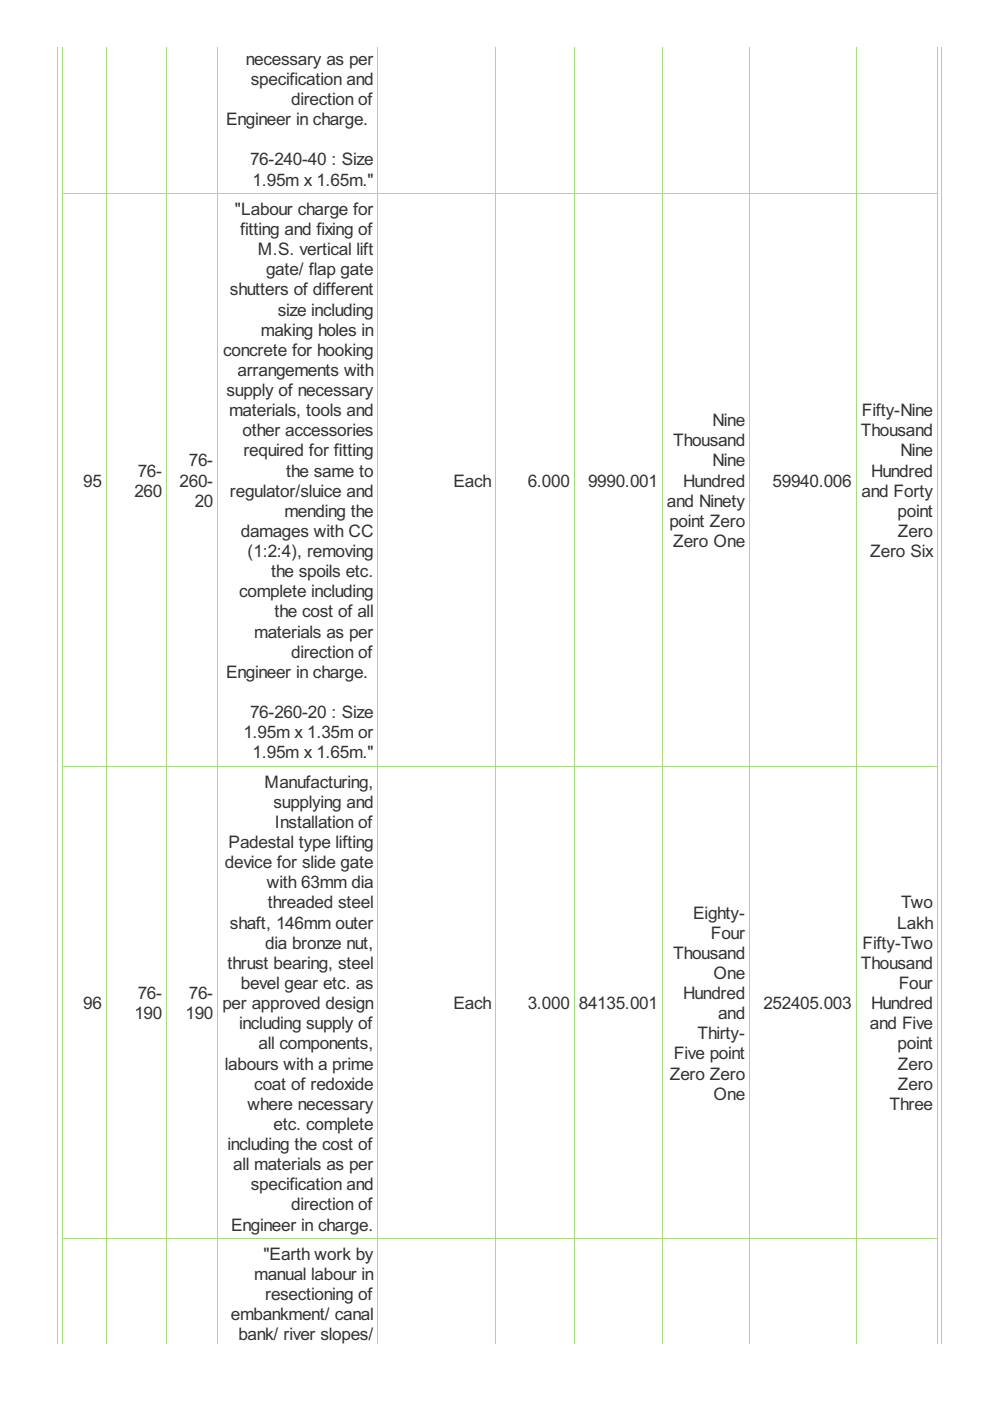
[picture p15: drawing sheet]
<svg xmlns="http://www.w3.org/2000/svg" width="210mm" height="297mm" viewBox="0 0 210 297" stroke-linecap="round" stroke-linejoin="round" font-family="sans-serif">
<defs><g id="words">
<g font-size="4.1" fill="#333">
<text x="52.1" y="13.7">necessary as per</text>
<text x="53.2" y="18">specification and</text>
<text x="61.7" y="22.3">direction of</text>
<text x="47.9" y="26.5">Engineer in charge.</text>
<text x="53" y="35.1">76-240-40 : Size</text>
<text x="53.6" y="39.3">1.95m x 1.65m.&quot;</text>
<text x="49.8" y="45.6">&quot;Labour charge for</text>
<text x="50.9" y="49.8">fitting and fixing of</text>
<text x="54.7" y="54.1">M.S. vertical lift</text>
<text x="56.4" y="58.4">gate/ flap gate</text>
<text x="48.8" y="62.6">shutters of different</text>
<text x="55.3" y="71.2">making holes in</text>
<text x="58.9" y="66.9">size including</text>
<text x="47.3" y="75.4">concrete for hooking</text>
<text x="48" y="84">supply of necessary</text>
<text x="50.4" y="79.7">arrangements with</text>
<text x="48.6" y="88.2">materials, tools and</text>
<text x="182.7" y="88.2">Fifty-Nine</text>
<text x="51.4" y="92.5">other accessories</text>
<text x="142.7" y="94.6">Thousand</text>
<text x="151.1" y="90.4">Nine</text>
<text x="182.5" y="92.5">Thousand</text>
<text x="29.2" y="101">76-</text>
<text x="40" y="98.9">76-</text>
<text x="51.6" y="96.8">required for fitting</text>
<text x="60.7" y="101">the same to</text>
<text x="151.1" y="98.9">Nine</text>
<text x="184.7" y="101">Hundred</text>
<text x="190.9" y="96.8">Nine</text>
<text x="17.6" y="103.2">95</text>
<text x="28.5" y="105.3">260</text>
<text x="38.1" y="103.2">260-</text>
<text x="41.3" y="107.4">20</text>
<text x="48.8" y="105.3">regulator/sluice and</text>
<text x="96.1" y="103.2">Each</text>
<text x="111.9" y="103.2">6.000</text>
<text x="124.7" y="103.2">9990.001</text>
<text x="141.4" y="107.4">and Ninety</text>
<text x="144.8" y="103.2">Hundred</text>
<text x="163.8" y="103.2">59940.006</text>
<text x="182.7" y="105.3">and Forty</text>
<text x="51.1" y="113.8">damages with CC</text>
<text x="60.3" y="109.6">mending the</text>
<text x="141.9" y="111.7">point Zero</text>
<text x="190.3" y="109.6">point</text>
<text x="190.4" y="113.8">Zero</text>
<text x="52.5" y="118.1">(1:2:4), removing</text>
<text x="142.7" y="116">Zero One</text>
<text x="184.5" y="118.1">Zero Six</text>
<text x="57.5" y="122.4">the spoils etc.</text>
<text x="50.7" y="126.6">complete including</text>
<text x="58.2" y="130.9">the cost of all</text>
<text x="53.9" y="135.2">materials as per</text>
<text x="47.9" y="143.7">Engineer in charge.</text>
<text x="61.7" y="139.4">direction of</text>
<text x="53" y="152.2">76-260-20 : Size</text>
<text x="51.6" y="156.5">1.95m x 1.35m or</text>
<text x="53.6" y="160.8">1.95m x 1.65m.&quot;</text>
<text x="56.1" y="167">Manufacturing,</text>
<text x="58" y="171.3">supplying and</text>
<text x="48.5" y="179.8">Padestal type lifting</text>
<text x="58.2" y="175.5">Installation of</text>
<text x="47.7" y="184.1">device for slide gate</text>
<text x="56.6" y="188.3">with 63mm dia</text>
<text x="48.8" y="196.9">shaft, 146mm outer</text>
<text x="56.8" y="192.6">threaded steel</text>
<text x="147" y="194.7">Eighty-</text>
<text x="190.2" y="196.9">Lakh</text>
<text x="191.1" y="192.6">Two</text>
<text x="56.2" y="201.2">dia bronze nut,</text>
<text x="142.7" y="203.3">Thousand</text>
<text x="150.7" y="199">Four</text>
<text x="182.9" y="201.2">Fifty-Two</text>
<text x="48.2" y="205.4">thrust bearing, steel</text>
<text x="51.1" y="209.7">bevel gear etc. as</text>
<text x="151.2" y="207.6">One</text>
<text x="182.5" y="205.4">Thousand</text>
<text x="190.5" y="209.7">Four</text>
<text x="17.6" y="214">96</text>
<text x="29.2" y="211.8">76-</text>
<text x="40" y="211.8">76-</text>
<text x="47.2" y="214">per approved design</text>
<text x="96.1" y="214">Each</text>
<text x="111.9" y="214">3.000</text>
<text x="122.7" y="214">84135.001</text>
<text x="144.8" y="211.8">Hundred</text>
<text x="161.9" y="214">252405.003</text>
<text x="184.7" y="214">Hundred</text>
<text x="28.5" y="216.1">190</text>
<text x="39.3" y="216.1">190</text>
<text x="50.7" y="218.2">including supply of</text>
<text x="147.9" y="220.4">Thirty-</text>
<text x="152.2" y="216.1">and</text>
<text x="184.4" y="218.2">and Five</text>
<text x="47.7" y="226.8">labours with a prime</text>
<text x="54.8" y="222.5">all components,</text>
<text x="142.9" y="224.6">Five point</text>
<text x="190.3" y="222.5">point</text>
<text x="190.4" y="226.8">Zero</text>
<text x="53.9" y="231">coat of redoxide</text>
<text x="142" y="228.9">Zero Zero</text>
<text x="151.2" y="233.2">One</text>
<text x="190.4" y="231">Zero</text>
<text x="52.5" y="235.3">where necessary</text>
<text x="58" y="239.6">etc. complete</text>
<text x="188.6" y="235.3">Three</text>
<text x="48.2" y="243.8">including the cost of</text>
<text x="49.5" y="248.1">all materials as per</text>
<text x="53.2" y="252.4">specification and</text>
<text x="61.7" y="256.6">direction of</text>
<text x="49" y="260.9">Engineer in charge.</text>
<text x="55.9" y="267.1">&quot;Earth work by</text>
<text x="53.9" y="271.4">manual labour in</text>
<text x="56.2" y="275.7">resectioning of</text>
<text x="48.9" y="279.9">embankment/ canal</text>
<text x="50.5" y="284.2">bank/ river slopes/</text>
</g>
</g></defs>
<g fill="none" stroke="#a8da7f" stroke-width=".21">
<path d="M12.2 9.9v275.1M13.3 9.9v275.1M22.5 9.9v275.1M35.3 9.9v275.1M46.2 9.9v275.1M80.1 9.9v275.1M105 9.9v275.1M121.8 9.9v275.1M140.4 9.9v275.1M158.9 9.9v275.1M181.5 9.9v275.1M198.8 9.9v275.1"/>
<path d="M199.6 9.9v275.1M13.2 41h185.6M13.2 162.5h185.6M13.2 262.6h185.6"/>
</g>
<use href="#words"/>
</svg>
